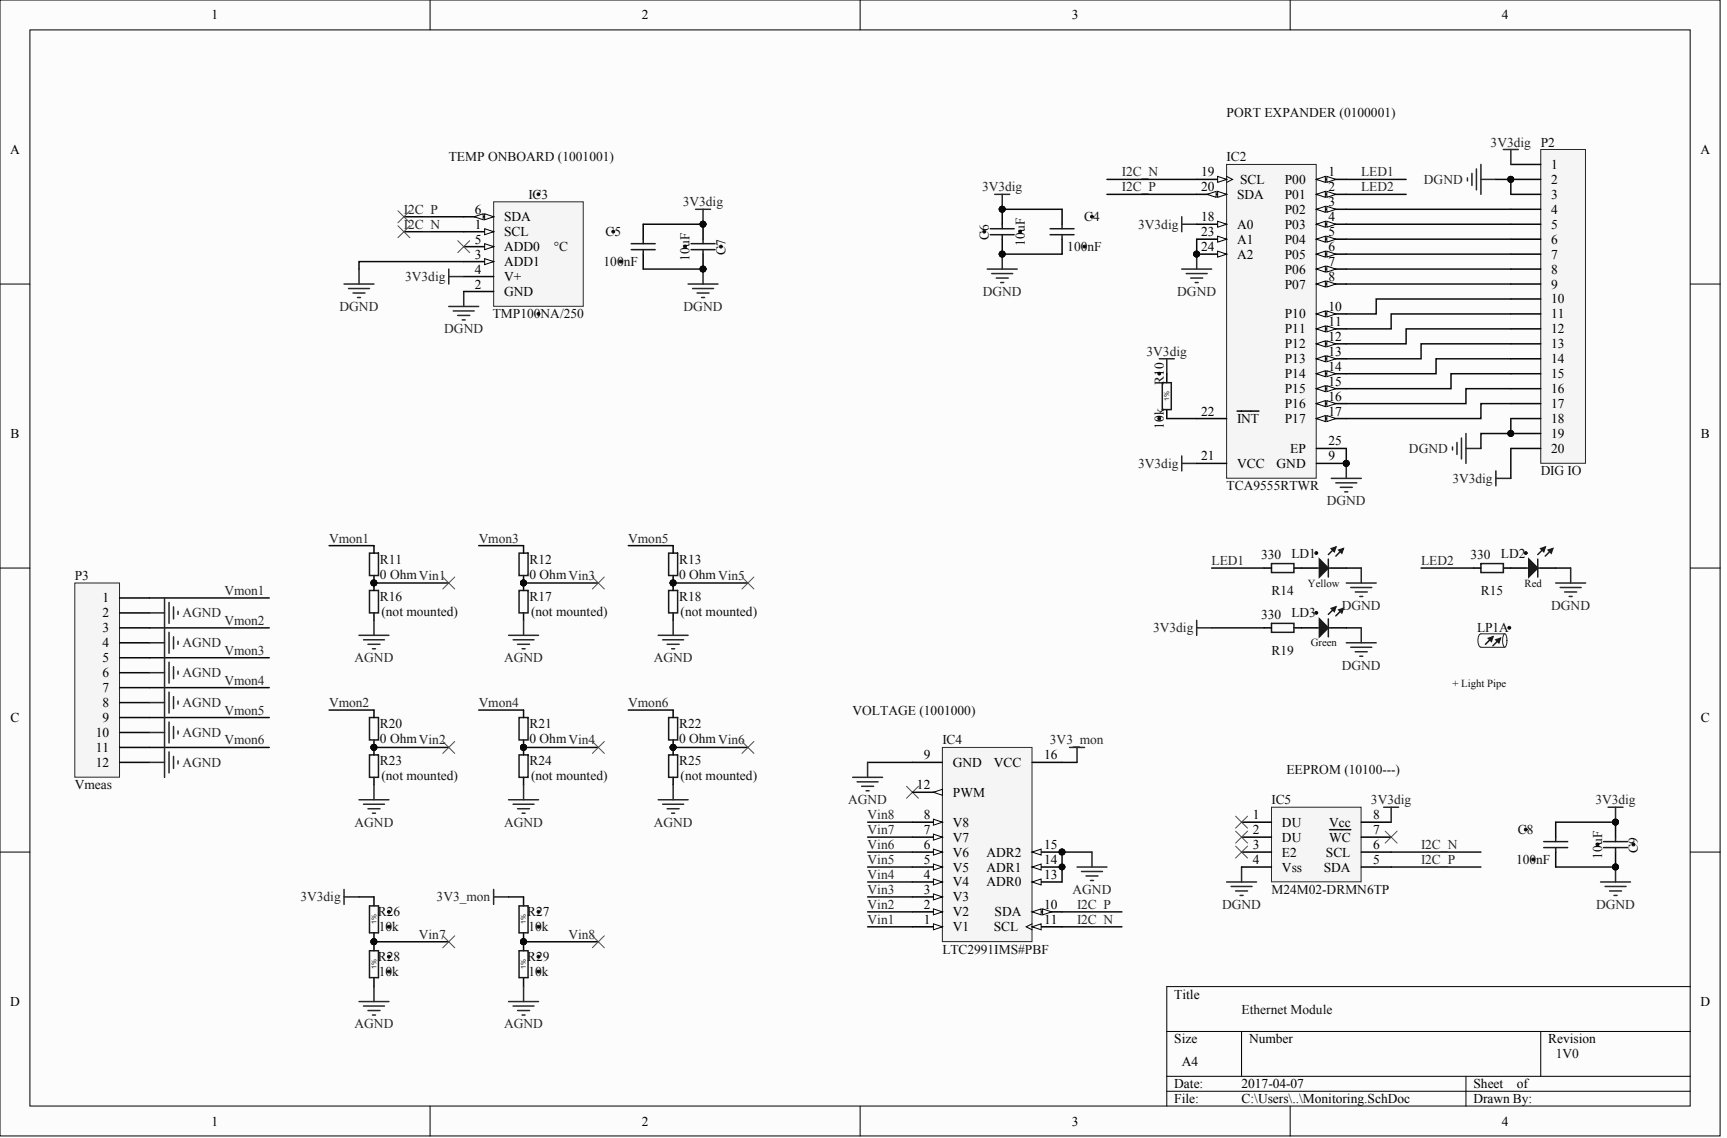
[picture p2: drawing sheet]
<svg xmlns="http://www.w3.org/2000/svg" width="487mm" height="321mm" viewBox="0 0 487 321" stroke-linecap="round" stroke-linejoin="round" font-family="sans-serif">
<defs><g id="words">
<g font-size="3.8">
<text x="59.7" y="5.5">1</text>
<text x="181" y="5.5">2</text>
<text x="302.4" y="5.5">3</text>
<text x="423.7" y="5.5">4</text>
<text x="2.8" y="43.4">A</text>
<text x="437.6" y="47.7">1</text>
<text x="479.7" y="43.4">A</text>
<text x="338.9" y="49.8">19</text>
<text x="338.9" y="54">20</text>
<text x="349.8" y="51.9">SCL</text>
<text x="362.4" y="51.9">P00</text>
<text x="374.7" y="49.8">1</text>
<text x="374.7" y="54">2</text>
<text x="437.6" y="51.9">2</text>
<text x="349" y="56.1">SDA</text>
<text x="362.4" y="56.1">P01</text>
<text x="374.7" y="58.2">3</text>
<text x="437.6" y="56.1">3</text>
<text x="134" y="60.3">6</text>
<text x="134" y="64.5">1</text>
<text x="142.2" y="62.4">SDA</text>
<text x="338.9" y="62.4">18</text>
<text x="349" y="64.5">A0</text>
<text x="362.4" y="60.3">P02</text>
<text x="362.4" y="64.5">P03</text>
<text x="374.7" y="62.4">4</text>
<text x="437.6" y="60.3">4</text>
<text x="437.6" y="64.5">5</text>
<text x="134" y="68.7">5</text>
<text x="142.2" y="70.8">ADD0</text>
<text x="142.2" y="66.6">SCL</text>
<text x="338.9" y="66.6">23</text>
<text x="338.9" y="70.8">24</text>
<text x="349" y="68.7">A1</text>
<text x="362.4" y="68.7">P04</text>
<text x="374.7" y="66.6">5</text>
<text x="374.7" y="70.8">6</text>
<text x="437.6" y="68.7">6</text>
<text x="134" y="73">3</text>
<text x="134" y="77.2">4</text>
<text x="142.2" y="75.1">ADD1</text>
<text x="349" y="73">A2</text>
<text x="362.4" y="73">P05</text>
<text x="362.4" y="77.2">P06</text>
<text x="374.7" y="75.1">7</text>
<text x="437.6" y="73">7</text>
<text x="437.6" y="77.2">8</text>
<text x="134" y="81.4">2</text>
<text x="142.2" y="83.5">GND</text>
<text x="142.2" y="79.3">V+</text>
<text x="362.4" y="81.4">P07</text>
<text x="374.7" y="79.3">8</text>
<text x="437.6" y="81.4">9</text>
<text x="362.4" y="89.8">P10</text>
<text x="374.7" y="87.7">10</text>
<text x="437.6" y="85.6">10</text>
<text x="437.6" y="89.8">11</text>
<text x="362.4" y="94">P11</text>
<text x="374.7" y="91.9">11</text>
<text x="437.6" y="94">12</text>
<text x="362.4" y="98.3">P12</text>
<text x="374.7" y="96.2">12</text>
<text x="374.7" y="100.4">13</text>
<text x="437.6" y="98.3">13</text>
<text x="362.4" y="102.5">P13</text>
<text x="362.4" y="106.7">P14</text>
<text x="374.7" y="104.6">14</text>
<text x="437.6" y="102.5">14</text>
<text x="437.6" y="106.7">15</text>
<text x="362.4" y="110.9">P15</text>
<text x="374.7" y="108.8">15</text>
<text x="374.7" y="113">16</text>
<text x="437.6" y="110.9">16</text>
<text x="338.9" y="117.2">22</text>
<text x="349" y="119.3">INT</text>
<text x="362.4" y="115.1">P16</text>
<text x="362.4" y="119.3">P17</text>
<text x="374.7" y="117.2">17</text>
<text x="437.6" y="115.1">17</text>
<text x="437.6" y="119.3">18</text>
<text x="3" y="123.6">B</text>
<text x="374.7" y="125.7">25</text>
<text x="437.6" y="123.6">19</text>
<text x="479.8" y="123.6">B</text>
<text x="338.9" y="129.9">21</text>
<text x="349" y="132">VCC</text>
<text x="360.1" y="132">GND</text>
<text x="364" y="127.8">EP</text>
<text x="374.7" y="129.9">9</text>
<text x="437.6" y="127.8">20</text>
<text x="28.9" y="169.9">1</text>
<text x="28.9" y="174.2">2</text>
<text x="28.9" y="178.4">3</text>
<text x="28.9" y="182.6">4</text>
<text x="28.9" y="186.8">5</text>
<text x="28.9" y="191">6</text>
<text x="28.9" y="195.2">7</text>
<text x="3" y="203.7">C</text>
<text x="28.9" y="199.5">8</text>
<text x="28.9" y="203.7">9</text>
<text x="479.8" y="203.7">C</text>
<text x="27" y="207.9">10</text>
<text x="27" y="212.1">11</text>
<text x="260.6" y="214.2">9</text>
<text x="294.5" y="214.2">16</text>
<text x="27" y="216.3">12</text>
<text x="268.8" y="216.3">GND</text>
<text x="280.4" y="216.3">VCC</text>
<text x="258.7" y="222.7">12</text>
<text x="268.8" y="224.8">PWM</text>
<text x="260.6" y="231.1">8</text>
<text x="268.8" y="233.2">V8</text>
<text x="353.4" y="231.1">1</text>
<text x="361.6" y="233.2">DU</text>
<text x="374.9" y="233.2">Vcc</text>
<text x="387.4" y="231.1">8</text>
<text x="260.6" y="239.5">6</text>
<text x="260.6" y="235.3">7</text>
<text x="268.8" y="237.4">V7</text>
<text x="294.5" y="239.5">15</text>
<text x="353.4" y="235.3">2</text>
<text x="353.4" y="239.5">3</text>
<text x="361.6" y="237.4">DU</text>
<text x="374.9" y="237.4">WC</text>
<text x="387.4" y="239.5">6</text>
<text x="387.4" y="235.3">7</text>
<text x="260.6" y="243.7">5</text>
<text x="268.8" y="245.9">V5</text>
<text x="268.8" y="241.6">V6</text>
<text x="278.3" y="245.9">ADR1</text>
<text x="278.3" y="241.6">ADR2</text>
<text x="294.5" y="243.7">14</text>
<text x="353.4" y="243.7">4</text>
<text x="361.6" y="241.6">E2</text>
<text x="361.6" y="245.9">Vss</text>
<text x="373.4" y="245.9">SDA</text>
<text x="374" y="241.6">SCL</text>
<text x="387.4" y="243.7">5</text>
<text x="260.6" y="248">4</text>
<text x="268.8" y="250.1">V4</text>
<text x="278.3" y="250.1">ADR0</text>
<text x="294.5" y="248">13</text>
<text x="260.6" y="256.4">2</text>
<text x="260.6" y="252.2">3</text>
<text x="268.8" y="254.3">V3</text>
<text x="294.5" y="256.4">10</text>
<text x="260.6" y="260.6">1</text>
<text x="268.8" y="262.7">V1</text>
<text x="268.8" y="258.5">V2</text>
<text x="280.4" y="262.7">SCL</text>
<text x="280.6" y="258.5">SDA</text>
<text x="294.5" y="260.6">11</text>
<text x="331.3" y="281.7">Title</text>
<text x="2.8" y="283.8">D</text>
<text x="479.7" y="283.8">D</text>
<text x="331.3" y="294.3">Size</text>
<text x="352.4" y="294.3">Number</text>
<text x="436.8" y="294.3">Revision</text>
<text x="333.4" y="300.7">A4</text>
<text x="331.3" y="307">Date:</text>
<text x="331.3" y="311.2">File:</text>
<text x="350.2" y="307">2017-04-07</text>
<text x="350.2" y="311.2">C:\Users\..\Monitoring.SchDoc</text>
<text x="415.7" y="307">Sheet</text>
<text x="415.7" y="311.2">Drawn By:</text>
<text x="427.9" y="307">of</text>
<text x="59.7" y="317.5">1</text>
<text x="181" y="317.5">2</text>
<text x="302.4" y="317.5">3</text>
<text x="423.7" y="317.5">4</text>
</g>
<g font-size="3.8" fill="#0e0e0e">
<text x="346" y="32.9">PORT EXPANDER (0100001)</text>
<text x="434.6" y="41.3">P2</text>
<text x="126.6" y="45.5">TEMP ONBOARD (1001001)</text>
<text x="346" y="45.5">IC2</text>
<text x="149" y="56.1">IC3</text>
<text x="305.8" y="62.4">C4</text>
<text x="156.2" y="70.8">°C</text>
<text x="170.8" y="66.6">C5</text>
<text x="204.7" y="71.8" transform="rotate(-90 204.7 71.8)">C7</text>
<text x="278.9" y="67.6" transform="rotate(-90 278.9 67.6)">C6</text>
<text x="289.1" y="69.3" transform="rotate(-90 289.1 69.3)">10uF</text>
<text x="301.1" y="70.8">100nF</text>
<text x="170.3" y="75.1">100nF</text>
<text x="194.5" y="73.5" transform="rotate(-90 194.5 73.5)">10uF</text>
<text x="139" y="89.8">TMP100NA/250</text>
<text x="328.3" y="108.6" transform="rotate(-90 328.3 108.6)">R10</text>
<text x="328.3" y="120.9" transform="rotate(-90 328.3 120.9)">10k</text>
<text x="434.6" y="134.1">DIG IO</text>
<text x="346" y="138.3">TCA9555RTWR</text>
<text x="107.2" y="159">R11</text>
<text x="149.4" y="159">R12</text>
<text x="191.6" y="159">R13</text>
<text x="355.7" y="157.7">330</text>
<text x="364.3" y="157.3">LD1</text>
<text x="414.8" y="157.7">330</text>
<text x="423.4" y="157.3">LD2</text>
<text x="21.1" y="163.6">P3</text>
<text x="107.2" y="163.2">0 OhmVin1</text>
<text x="149.4" y="163.2">0 OhmVin3</text>
<text x="191.6" y="163.2">0 OhmVin5</text>
<text x="358.7" y="167.8">R14</text>
<text x="417.8" y="167.8">R15</text>
<text x="107.2" y="169.5">R16</text>
<text x="107.6" y="173.7">(not mounted)</text>
<text x="149.4" y="169.5">R17</text>
<text x="149.8" y="173.7">(not mounted)</text>
<text x="191.6" y="169.5">R18</text>
<text x="192" y="173.7">(not mounted)</text>
<text x="355.7" y="174.6">330</text>
<text x="364.3" y="174.2">LD3</text>
<text x="416.7" y="178.4">LP1A</text>
<text x="358.7" y="184.7">R19</text>
<text x="240.5" y="201.6">VOLTAGE (1001000)</text>
<text x="107.2" y="209.6">0 OhmVin2</text>
<text x="107.2" y="205.4">R20</text>
<text x="149.4" y="209.6">0 OhmVin4</text>
<text x="149.4" y="205.4">R21</text>
<text x="191.6" y="209.6">0 OhmVin6</text>
<text x="191.6" y="205.4">R22</text>
<text x="107.2" y="215.9">R23</text>
<text x="149.4" y="215.9">R24</text>
<text x="191.6" y="215.9">R25</text>
<text x="265.9" y="210">IC4</text>
<text x="107.6" y="220.1">(not mounted)</text>
<text x="149.8" y="220.1">(not mounted)</text>
<text x="192" y="220.1">(not mounted)</text>
<text x="362.9" y="218.4">EEPROM (10100---)</text>
<text x="21.1" y="222.7">Vmeas</text>
<text x="358.7" y="226.9">IC5</text>
<text x="428.2" y="235.3">C8</text>
<text x="427.7" y="243.7">100nF</text>
<text x="451.9" y="242.2" transform="rotate(-90 451.9 242.2)">10uF</text>
<text x="462.1" y="240.5" transform="rotate(-90 462.1 240.5)">C9</text>
<text x="358.7" y="252.2">M24M02-DRMN6TP</text>
<text x="106.6" y="258.5">R26</text>
<text x="106.8" y="262.7">10k</text>
<text x="148.7" y="258.5">R27</text>
<text x="149" y="262.7">10k</text>
<text x="265.9" y="269">LTC2991IMS#PBF</text>
<text x="106.6" y="271.2">R28</text>
<text x="106.8" y="275.4">10k</text>
<text x="148.7" y="271.2">R29</text>
<text x="149" y="275.4">10k</text>
<text x="350.2" y="285.9">Ethernet Module</text>
<text x="438.9" y="298.6">1V0</text>
</g>
<g font-size="3.8" fill="#262626">
<text x="420.5" y="41.3">3V3dig</text>
<text x="277" y="54">3V3dig</text>
<text x="316.5" y="54">I2C_P</text>
<text x="316.5" y="49.8">I2C_N</text>
<text x="384" y="49.8">LED1</text>
<text x="384" y="54">LED2</text>
<text x="401.7" y="51.9">DGND</text>
<text x="192.6" y="58.2">3V3dig</text>
<text x="113.9" y="60.3">I2C_P</text>
<text x="113.9" y="64.5">I2C_N</text>
<text x="321.1" y="64.5">3V3dig</text>
<text x="114.3" y="79.3">3V3dig</text>
<text x="277.2" y="83.5">DGND</text>
<text x="332.1" y="83.5">DGND</text>
<text x="95.8" y="87.7">DGND</text>
<text x="192.8" y="87.7">DGND</text>
<text x="125.3" y="94">DGND</text>
<text x="323.5" y="100.4">3V3dig</text>
<text x="321.1" y="132">3V3dig</text>
<text x="397.5" y="127.8">DGND</text>
<text x="409.7" y="136.2">3V3dig</text>
<text x="374.3" y="142.5">DGND</text>
<text x="92.8" y="153.1">Vmon1</text>
<text x="135" y="153.1">Vmon3</text>
<text x="177.2" y="153.1">Vmon5</text>
<text x="341.8" y="159.4">LED1</text>
<text x="400.9" y="159.4">LED2</text>
<text x="63.3" y="167.8">Vmon1</text>
<text x="378.5" y="172.1">DGND</text>
<text x="437.6" y="172.1">DGND</text>
<text x="51.5" y="174.2">AGND</text>
<text x="63.3" y="176.3">Vmon2</text>
<text x="325.3" y="178.4">3V3dig</text>
<text x="51.5" y="182.6">AGND</text>
<text x="63.3" y="184.7">Vmon3</text>
<text x="51.5" y="191">AGND</text>
<text x="100" y="186.8">AGND</text>
<text x="142.2" y="186.8">AGND</text>
<text x="184.4" y="186.8">AGND</text>
<text x="378.5" y="188.9">DGND</text>
<text x="63.3" y="193.1">Vmon4</text>
<text x="51.5" y="199.5">AGND</text>
<text x="63.3" y="201.6">Vmon5</text>
<text x="92.8" y="199.5">Vmon2</text>
<text x="135" y="199.5">Vmon4</text>
<text x="177.2" y="199.5">Vmon6</text>
<text x="51.5" y="207.9">AGND</text>
<text x="63.3" y="210">Vmon6</text>
<text x="296.2" y="210">3V3_mon</text>
<text x="51.5" y="216.3">AGND</text>
<text x="239.3" y="226.9">AGND</text>
<text x="386.7" y="226.9">3V3dig</text>
<text x="450" y="226.9">3V3dig</text>
<text x="100" y="233.2">AGND</text>
<text x="142.2" y="233.2">AGND</text>
<text x="184.4" y="233.2">AGND</text>
<text x="244.8" y="231.1">Vin8</text>
<text x="244.8" y="239.5">Vin6</text>
<text x="244.8" y="235.3">Vin7</text>
<text x="400.9" y="239.5">I2C_N</text>
<text x="244.8" y="243.7">Vin5</text>
<text x="400.9" y="243.7">I2C_P</text>
<text x="244.8" y="248">Vin4</text>
<text x="84.8" y="254.3">3V3dig</text>
<text x="123.2" y="254.3">3V3_mon</text>
<text x="244.8" y="256.4">Vin2</text>
<text x="244.8" y="252.2">Vin3</text>
<text x="302.6" y="252.2">AGND</text>
<text x="303.8" y="256.4">I2C_P</text>
<text x="344.8" y="256.4">DGND</text>
<text x="450.3" y="256.4">DGND</text>
<text x="244.8" y="260.6">Vin1</text>
<text x="303.8" y="260.6">I2C_N</text>
<text x="118.2" y="264.8">Vin7</text>
<text x="160.4" y="264.8">Vin8</text>
<text x="100" y="290.1">AGND</text>
<text x="142.2" y="290.1">AGND</text>
</g>
<g font-size="3" fill="#0e0e0e">
<text x="369" y="165.5">Yellow</text>
<text x="430.1" y="165.5">Red</text>
<text x="369.7" y="182.3">Green</text>
<text x="409.7" y="193.7">+ Light Pipe</text>
</g>
<g font-size="1.9" fill="#0e0e0e">
<text x="329.8" y="113.1" transform="rotate(-90 329.8 113.1)">1%</text>
<text x="106.2" y="260.7" transform="rotate(-90 106.2 260.7)">1%</text>
<text x="148.4" y="260.7" transform="rotate(-90 148.4 260.7)">1%</text>
<text x="106.2" y="273.3" transform="rotate(-90 106.2 273.3)">1%</text>
<text x="148.4" y="273.3" transform="rotate(-90 148.4 273.3)">1%</text>
</g>
</g></defs>
<g fill="#fcfcfc" stroke="#000" stroke-width=".28">
<path d="M0 0h485.2v320.4h-485.2z"/>
<path d="M8.4 8.4h468.4v303.6h-468.4z"/>
</g>
<g fill="none" stroke="#000" stroke-width=".28">
<path d="M121.3 0v8.4M242.6 0v8.4M364 0v8.4M0 80.1h8.4M476.8 80.1h8.5M0 160.2h8.4M476.8 160.2h8.5M0 240.4h8.4M476.8 240.4h8.5M476.8 278.3h-147.7v33.8M329.1 291h147.7M350.2 291v12.6"/>
<path d="M434.6 291v12.6M121.3 312.1v8.4M242.6 312.1v8.4M329.1 303.6h147.7M329.1 307.8h147.7M364 312.1v8.4M413.5 303.6v8.5"/>
</g>
<path d="M392.4 244.6h25.4M392.4 240.4h25.4" fill="none" stroke="#0e0e0e" stroke-width=".42"/>
<path d="M346 248.8h8.5M347.3 250.1h5.9M348.6 251.3h3.3M349.8 252.6h.9M350.2 244.6v4.2" fill="none" stroke="#262626" stroke-width=".42"/>
<path d="M358.7 227.7h25.3v21.1h-25.3z" fill="#f5f5f5" stroke="#262626" stroke-width=".28"/>
<path d="M350.2 231.9h8.5M350.2 236.2h8.5M375.1 234h6M384 231.9h8.4M384 236.2h8.4M350.2 240.4h8.5M350.2 244.6h8.5M384 240.4h8.4M384 244.6h8.4" fill="none" stroke="#000" stroke-width=".42"/>
<path d="M390.3 227.7h4.3M392.4 227.7v4.2" fill="none" stroke="#262626" stroke-width=".42"/>
<path d="M255.7 221.8l3.4 3.4M259.1 221.8l-3.4 3.4M348.6 230.2l3.3 3.4M348.6 234.5l3.3 3.3M348.6 238.7l3.3 3.4M351.9 230.2l-3.3 3.4M351.9 234.5l-3.3 3.3M351.9 238.7l-3.3 3.4M390.8 234.5l3.3 3.3M394.1 234.5l-3.3 3.3" fill="none" stroke="#4c4c4c" stroke-width=".28"/>
<path d="M244.8 215.1h12.6M299.6 257.2h16.9M299.6 261.5h16.9" fill="none" stroke="#0e0e0e" stroke-width=".42"/>
<path d="M265.9 210.9h25.2v54.7h-25.2z" fill="#f5f5f5" stroke="#262626" stroke-width=".28"/>
<path d="M257.4 261.5h8.5" fill="none" stroke="#000" stroke-width=".42"/>
<path d="M263.3 260.6l2.6 .9-2.6 .8z" fill="#fcfcfc" stroke="#000" stroke-width=".28"/>
<path d="M257.4 257.2h8.5" fill="none" stroke="#000" stroke-width=".42"/>
<path d="M263.3 256.4l2.6 .8-2.6 .9z" fill="#fcfcfc" stroke="#000" stroke-width=".28"/>
<path d="M257.4 253h8.5" fill="none" stroke="#000" stroke-width=".42"/>
<path d="M263.3 252.2l2.6 .8-2.6 .9z" fill="#fcfcfc" stroke="#000" stroke-width=".28"/>
<path d="M257.4 248.8h8.5" fill="none" stroke="#000" stroke-width=".42"/>
<path d="M263.3 248l2.6 .8-2.6 .8z" fill="#fcfcfc" stroke="#000" stroke-width=".28"/>
<path d="M257.4 244.6h8.5" fill="none" stroke="#000" stroke-width=".42"/>
<path d="M263.3 243.7l2.6 .9-2.6 .8z" fill="#fcfcfc" stroke="#000" stroke-width=".28"/>
<path d="M257.4 240.4h8.5" fill="none" stroke="#000" stroke-width=".42"/>
<path d="M263.3 239.5l2.6 .9-2.6 .8z" fill="#fcfcfc" stroke="#000" stroke-width=".28"/>
<path d="M257.4 236.2h8.5" fill="none" stroke="#000" stroke-width=".42"/>
<path d="M263.3 235.3l2.6 .9-2.6 .8z" fill="#fcfcfc" stroke="#000" stroke-width=".28"/>
<path d="M257.4 231.9h8.5" fill="none" stroke="#000" stroke-width=".42"/>
<path d="M263.3 231.1l2.6 .8-2.6 .9z" fill="#fcfcfc" stroke="#000" stroke-width=".28"/>
<path d="M257.4 215.1h8.5M291.2 257.2h8.4" fill="none" stroke="#000" stroke-width=".42"/>
<g fill="#fcfcfc" stroke="#000" stroke-width=".28">
<path d="M291.2 257.2l2.5-.8v1.7z"/>
<path d="M294.1 256.4l2.6 .8-2.6 .9z"/>
</g>
<path d="M291.2 261.5h8.4" fill="none" stroke="#000" stroke-width=".42"/>
<path d="M291.2 260.6l-1.7 .9 1.7 .8" fill="none" stroke="#000" stroke-width=".28"/>
<path d="M291.2 261.5l2.5-.9v1.7z" fill="#fcfcfc" stroke="#000" stroke-width=".28"/>
<path d="M257.4 223.5h8.5" fill="none" stroke="#000" stroke-width=".42"/>
<path d="M263.3 223.5l2.6-.8v1.6z" fill="#fcfcfc" stroke="#000" stroke-width=".28"/>
<path d="M291.2 248.8h8.4" fill="none" stroke="#000" stroke-width=".42"/>
<path d="M291.2 248.8l2.5-.8v1.6z" fill="#fcfcfc" stroke="#000" stroke-width=".28"/>
<path d="M291.2 244.6h8.4" fill="none" stroke="#000" stroke-width=".42"/>
<path d="M291.2 244.6l2.5-.9v1.7z" fill="#fcfcfc" stroke="#000" stroke-width=".28"/>
<circle cx="299.6" cy="244.6" r=".82" fill="#0e0e0e" stroke="#0e0e0e" stroke-width=".28"/>
<path d="M291.2 240.4h8.4" fill="none" stroke="#000" stroke-width=".42"/>
<path d="M291.2 240.4l2.5-.9v1.7z" fill="#fcfcfc" stroke="#000" stroke-width=".28"/>
<g fill="#0e0e0e" stroke="#0e0e0e" stroke-width=".28">
<circle cx="299.6" cy="240.3" r=".82"/>
<circle cx="299.6" cy="244.6" r=".82"/>
<circle cx="105.5" cy="164.4" r=".82"/>
<circle cx="337.6" cy="71.7" r=".82"/>
</g>
<path d="M291.2 215.1h8.4" fill="none" stroke="#000" stroke-width=".42"/>
<path d="M333.4 75.9h8.4M333.4 61.1v4.3M333.4 63.3h4.2M334.6 77.2h5.9M335.9 78.4h3.4M337.2 79.7h.8M337.6 71.7v4.2M333.4 128.6v4.2M333.4 130.7h4.2M301.7 210.9h4.2M303.8 210.9v4.2" fill="none" stroke="#262626" stroke-width=".42"/>
<path d="M312.3 50.6h25.3M312.3 54.8h25.3M105.5 164.5h21.1M244.8 261.5h12.6" fill="none" stroke="#0e0e0e" stroke-width=".42"/>
<path d="M346 46.4h25.3v88.5h-25.3z" fill="#f5f5f5" stroke="#262626" stroke-width=".28"/>
<path d="M371.3 50.6h8.5" fill="none" stroke="#000" stroke-width=".42"/>
<g fill="#fcfcfc" stroke="#000" stroke-width=".28">
<path d="M371.3 50.6l2.6-.8v1.7z"/>
<path d="M374.3 49.8l2.5 .8-2.5 .9z"/>
</g>
<path d="M371.3 54.8h8.5" fill="none" stroke="#000" stroke-width=".42"/>
<g fill="#fcfcfc" stroke="#000" stroke-width=".28">
<path d="M371.3 54.8l2.6-.8v1.7z"/>
<path d="M374.3 54l2.5 .8-2.5 .9z"/>
</g>
<path d="M371.3 59h8.5" fill="none" stroke="#000" stroke-width=".42"/>
<g fill="#fcfcfc" stroke="#000" stroke-width=".28">
<path d="M371.3 59l2.6-.8v1.7z"/>
<path d="M374.3 58.2l2.5 .8-2.5 .9z"/>
</g>
<path d="M371.3 63.3h8.5" fill="none" stroke="#000" stroke-width=".42"/>
<g fill="#fcfcfc" stroke="#000" stroke-width=".28">
<path d="M371.3 63.3l2.6-.9v1.7z"/>
<path d="M374.3 62.4l2.5 .9-2.5 .8z"/>
</g>
<path d="M371.3 67.5h8.5" fill="none" stroke="#000" stroke-width=".42"/>
<g fill="#fcfcfc" stroke="#000" stroke-width=".28">
<path d="M371.3 67.5l2.6-.9v1.7z"/>
<path d="M374.3 66.6l2.5 .9-2.5 .8z"/>
</g>
<path d="M371.3 71.7h8.5" fill="none" stroke="#000" stroke-width=".42"/>
<g fill="#fcfcfc" stroke="#000" stroke-width=".28">
<path d="M371.3 71.7l2.6-.9v1.7z"/>
<path d="M374.3 70.8l2.5 .9-2.5 .8z"/>
</g>
<path d="M371.3 75.9h8.5" fill="none" stroke="#000" stroke-width=".42"/>
<g fill="#fcfcfc" stroke="#000" stroke-width=".28">
<path d="M371.3 75.9l2.6-.8v1.7z"/>
<path d="M374.3 75.1l2.5 .8-2.5 .9z"/>
</g>
<path d="M371.3 80.1h8.5" fill="none" stroke="#000" stroke-width=".42"/>
<g fill="#fcfcfc" stroke="#000" stroke-width=".28">
<path d="M371.3 80.1l2.6-.8v1.7z"/>
<path d="M374.3 79.3l2.5 .8-2.5 .9z"/>
</g>
<path d="M371.3 88.6h8.5M371.3 130.7h8.5" fill="none" stroke="#000" stroke-width=".42"/>
<circle cx="379.8" cy="130.7" r=".82" fill="#0e0e0e" stroke="#0e0e0e" stroke-width=".28"/>
<g fill="#fcfcfc" stroke="#000" stroke-width=".28">
<path d="M371.3 88.6l2.6-.9v1.7z"/>
<path d="M374.3 87.7l2.5 .9-2.5 .8z"/>
</g>
<path d="M371.3 92.8h8.5" fill="none" stroke="#000" stroke-width=".42"/>
<g fill="#fcfcfc" stroke="#000" stroke-width=".28">
<path d="M371.3 92.8l2.6-.9v1.7z"/>
<path d="M374.3 91.9l2.5 .9-2.5 .8z"/>
</g>
<path d="M371.3 97h8.5" fill="none" stroke="#000" stroke-width=".42"/>
<g fill="#fcfcfc" stroke="#000" stroke-width=".28">
<path d="M371.3 97l2.6-.8v1.6z"/>
<path d="M374.3 96.2l2.5 .8-2.5 .8z"/>
</g>
<path d="M371.3 101.2h8.5" fill="none" stroke="#000" stroke-width=".42"/>
<g fill="#fcfcfc" stroke="#000" stroke-width=".28">
<path d="M371.3 101.2l2.6-.8v1.7z"/>
<path d="M374.3 100.4l2.5 .8-2.5 .9z"/>
</g>
<path d="M371.3 105.4h8.5" fill="none" stroke="#000" stroke-width=".42"/>
<g fill="#fcfcfc" stroke="#000" stroke-width=".28">
<path d="M371.3 105.4l2.6-.8v1.7z"/>
<path d="M374.3 104.6l2.5 .8-2.5 .9z"/>
</g>
<path d="M371.3 109.6h8.5" fill="none" stroke="#000" stroke-width=".42"/>
<g fill="#fcfcfc" stroke="#000" stroke-width=".28">
<path d="M371.3 109.6l2.6-.8v1.7z"/>
<path d="M374.3 108.8l2.5 .8-2.5 .9z"/>
</g>
<path d="M371.3 113.9h8.5" fill="none" stroke="#000" stroke-width=".42"/>
<g fill="#fcfcfc" stroke="#000" stroke-width=".28">
<path d="M371.3 113.9l2.6-.9v1.7z"/>
<path d="M374.3 113l2.5 .9-2.5 .8z"/>
</g>
<path d="M371.3 118.1h8.5" fill="none" stroke="#000" stroke-width=".42"/>
<g fill="#fcfcfc" stroke="#000" stroke-width=".28">
<path d="M371.3 118.1l2.6-.9v1.7z"/>
<path d="M374.3 117.2l2.5 .9-2.5 .8z"/>
</g>
<path d="M337.6 63.3h8.4" fill="none" stroke="#000" stroke-width=".42"/>
<path d="M343.5 62.4l2.5 .9-2.5 .8z" fill="#fcfcfc" stroke="#000" stroke-width=".28"/>
<path d="M337.6 50.6h8.4" fill="none" stroke="#000" stroke-width=".42"/>
<path d="M346 49.8l1.7 .8-1.7 .9" fill="none" stroke="#000" stroke-width=".28"/>
<path d="M343.5 49.8l2.5 .8-2.5 .9z" fill="#fcfcfc" stroke="#000" stroke-width=".28"/>
<path d="M337.6 54.8h8.4" fill="none" stroke="#000" stroke-width=".42"/>
<g fill="#fcfcfc" stroke="#000" stroke-width=".28">
<path d="M343.5 54l2.5 .8-2.5 .9z"/>
<path d="M340.5 54.8l2.6-.8v1.7z"/>
</g>
<path d="M337.6 67.5h8.4M337.6 118.1h8.4M349 116h6.1M337.6 130.7h8.4" fill="none" stroke="#000" stroke-width=".42"/>
<path d="M343.5 66.6l2.5 .9-2.5 .8z" fill="#fcfcfc" stroke="#000" stroke-width=".28"/>
<path d="M337.6 71.7h8.4" fill="none" stroke="#000" stroke-width=".42"/>
<path d="M343.5 70.8l2.5 .9-2.5 .8z" fill="#fcfcfc" stroke="#000" stroke-width=".28"/>
<g fill="#0e0e0e" stroke="#0e0e0e" stroke-width=".28">
<circle cx="337.6" cy="71.7" r=".82"/>
<circle cx="379.8" cy="130.7" r=".82"/>
</g>
<path d="M371.3 126.5h8.5" fill="none" stroke="#000" stroke-width=".42"/>
<path d="M126.6 86.5h8.4M127.9 87.7h5.9M129.1 89h3.4M130.4 90.2h.8M130.8 82.2v4.3M327 101.2h4.3M329.1 101.2v4.2M375.6 134.9h8.4M376.8 136.2h5.9M378.1 137.5h3.4M379.4 138.7h.8M379.8 130.7v4.2" fill="none" stroke="#262626" stroke-width=".42"/>
<path d="M113.9 61.1h16.9M113.9 65.4h16.9M337.6 67.5v4.2M329.1 118.1h8.5M379.8 126.5v4.2" fill="none" stroke="#0e0e0e" stroke-width=".42"/>
<path d="M139.3 56.9h25.2v29.5h-25.2z" fill="#f5f5f5" stroke="#262626" stroke-width=".28"/>
<path d="M130.8 73.8h8.5" fill="none" stroke="#000" stroke-width=".42"/>
<path d="M136.7 73l2.6 .8-2.6 .8z" fill="#fcfcfc" stroke="#000" stroke-width=".28"/>
<path d="M130.8 69.6h8.5M130.8 82.2h8.5" fill="none" stroke="#000" stroke-width=".42"/>
<path d="M136.7 68.7l2.6 .9-2.6 .8z" fill="#fcfcfc" stroke="#000" stroke-width=".28"/>
<path d="M130.8 61.1h8.5" fill="none" stroke="#000" stroke-width=".42"/>
<g fill="#fcfcfc" stroke="#000" stroke-width=".28">
<path d="M136.7 60.3l2.6 .8-2.6 .9z"/>
<path d="M133.8 61.1l2.5-.8v1.7z"/>
</g>
<path d="M130.8 65.4h8.5" fill="none" stroke="#000" stroke-width=".42"/>
<path d="M136.7 64.5l2.6 .9-2.6 .8z" fill="#fcfcfc" stroke="#000" stroke-width=".28"/>
<path d="M130.8 78h8.5M181.5 63.3v4.2M181.5 71.7v4.2M198.3 63.3v4.2M198.3 71.7v4.2M329.1 105.4v2.6M329.1 115.5v2.6M105.5 153.9v2.1M105.5 162.4v4.2M105.5 172.9v2.1" fill="none" stroke="#000" stroke-width=".42"/>
<g fill="#0e0e0e" stroke="#0e0e0e" stroke-width=".28">
<circle cx="151.9" cy="54.8" r=".4"/>
<circle cx="151.9" cy="88.5" r=".4"/>
<circle cx="327" cy="105.4" r=".4"/>
<circle cx="327" cy="118.1" r=".4"/>
<circle cx="198.3" cy="63.2" r=".82"/>
<circle cx="198.3" cy="75.9" r=".82"/>
<circle cx="173" cy="65.3" r=".4"/>
<circle cx="175.1" cy="73.8" r=".4"/>
<circle cx="203.4" cy="69.6" r=".4"/>
<circle cx="193.2" cy="69.6" r=".4"/>
<circle cx="105.5" cy="164.4" r=".82"/>
<circle cx="105.5" cy="210.8" r=".82"/>
<circle cx="147.7" cy="164.4" r=".82"/>
<circle cx="147.7" cy="210.8" r=".82"/>
<circle cx="189.9" cy="164.4" r=".82"/>
<circle cx="189.9" cy="210.8" r=".82"/>
</g>
<g fill="none" stroke="#262626" stroke-width=".42">
<path d="M196.2 59h4.2M198.3 59v4.3M101.3 75.9v4.2M126.6 75.9v4.2M126.6 78h4.2M198.3 75.9v4.2M97.1 80.1h8.4M98.3 81.4h5.9M99.6 82.7h3.4M100.9 83.9h.8M194.1 80.1h8.5M195.4 81.4h5.9"/>
<path d="M196.6 82.7h3.4M197.9 83.9h.9M97.1 250.9v4.2M97.1 253h4.2M139.3 253h4.2M139.3 250.9v4.2"/>
</g>
<g fill="none" stroke="#0e0e0e" stroke-width=".42">
<path d="M181.5 75.9h16.8M181.5 63.3h16.8M92.8 153.9h12.7M135 153.9h12.7M177.2 153.9h12.7M147.7 164.5h21.1M189.9 164.5h21.1M92.8 200.3h12.7M105.5 210.9h21.1M135 200.3h12.7M147.7 210.9h21.1M177.2 200.3h12.7"/>
<path d="M189.9 210.9h21.1M244.8 236.2h12.6M244.8 231.9h12.6M244.8 257.2h12.6M244.8 253h12.6M244.8 248.8h12.6M244.8 244.6h12.6M244.8 240.4h12.6"/>
</g>
<path d="M178.1 68.7h6.7M178.1 70.4h6.7M181.5 67.5v1.2M181.5 70.4v1.3M195 68.7h6.7M195 70.4h6.7M198.3 67.5v1.2M198.3 70.4v1.3M327.9 108h2.5v7.5h-2.5zM104.2 156h2.6v6.4h-2.6zM104.2 166.6h2.6v6.3h-2.6z" fill="none" stroke="#1c1c1c" stroke-width=".42"/>
<g fill="none" stroke="#4c4c4c" stroke-width=".28">
<path d="M112.2 59.5l3.4 3.3M115.6 59.5l-3.4 3.3M112.2 63.7l3.4 3.4M115.6 63.7l-3.4 3.4M167.1 162.8l3.4 3.4M170.5 162.8l-3.4 3.4M209.3 162.8l3.4 3.4M212.7 162.8l-3.4 3.4M124.9 209.2l3.4 3.3M128.3 209.2l-3.4 3.3M167.1 209.2l3.4 3.3M170.5 209.2l-3.4 3.3"/>
<path d="M209.3 209.2l3.4 3.3M212.7 209.2l-3.4 3.3"/>
</g>
<path d="M434.6 42.2h12.7v88.5h-12.7z" fill="#f5f5f5" stroke="#262626" stroke-width=".28"/>
<g fill="none" stroke="#000" stroke-width=".42">
<path d="M426.2 46.4h8.4M426.2 50.6h8.4M426.2 54.8h8.4M426.2 59h8.4M426.2 63.3h8.4M426.2 67.5h8.4M426.2 71.7h8.4M426.2 75.9h8.4M426.2 80.1h8.4M426.2 84.3h8.4M426.2 88.6h8.4M426.2 92.8h8.4"/>
<path d="M426.2 97h8.4M426.2 101.2h8.4M426.2 105.4h8.4M426.2 109.6h8.4M426.2 113.9h8.4M426.2 118.1h8.4M426.2 122.3h8.4M426.2 126.5h8.4"/>
</g>
<g fill="#0e0e0e" stroke="#0e0e0e" stroke-width=".28">
<circle cx="426.2" cy="50.6" r=".82"/>
<circle cx="426.2" cy="122.3" r=".82"/>
</g>
<g fill="none" stroke="#262626" stroke-width=".42">
<path d="M414 50.2v.8M415.2 48.9v3.4M416.5 47.7v5.9M417.8 46.4v8.4M417.8 50.6h4.2M424.1 42.2h4.2M426.2 42.2v4.2M409.7 126.1v.8M411 124.8v3.4M412.3 123.6v5.9M413.5 122.3v8.4M413.5 126.5h4.3"/>
<path d="M422 132.8v4.3M422 134.9h4.2"/>
</g>
<path d="M21.1 164.5h12.6v54.7h-12.6z" fill="#f5f5f5" stroke="#262626" stroke-width=".28"/>
<g fill="none" stroke="#000" stroke-width=".42">
<path d="M282.7 59v4.3M299.6 59v4.3M282.7 67.5v4.2M299.6 67.5v4.2M147.7 153.9v2.1M189.9 153.9v2.1M33.8 168.7h8.4M33.8 172.9h8.4M33.8 177.1h8.4M147.7 162.4v4.2M147.7 172.9v2.1M189.9 162.4v4.2"/>
<path d="M189.9 172.9v2.1M33.8 181.3h8.4M33.8 185.5h8.4M33.8 189.8h8.4M33.8 194h8.4M33.8 198.2h8.4M33.8 202.4h8.4M33.8 206.6h8.4M33.8 210.9h8.4M33.8 215.1h8.4M105.5 200.3v2.1M105.5 208.7v4.3"/>
<path d="M105.5 219.3v2.1M147.7 200.3v2.1M147.7 208.7v4.3M147.7 219.3v2.1M189.9 200.3v2.1M189.9 208.7v4.3M189.9 219.3v2.1M438.9 231.9v4.3M455.7 231.9v4.3M105.5 253v2.6M147.7 253v2.6M438.9 240.4v4.2"/>
<path d="M455.7 240.4v4.2M105.5 263.1v5.1M105.5 275.8v2.5M147.7 263.1v5.1M147.7 275.8v2.5"/>
</g>
<g fill="none" stroke="#0e0e0e" stroke-width=".42">
<path d="M282.7 59h16.9M379.8 50.6h16.9M379.8 54.8h16.9M130.8 73.8h-29.5v2.1M282.7 71.7h16.9M42.2 168.7h33.8M42.2 177.1h33.8M341.8 177.1h14.8M341.8 160.2h14.8M379.8 177.1h4.2M379.8 160.2h4.2M400.9 160.2h14.8"/>
<path d="M438.9 160.2h4.2M42.2 185.5h33.8M42.2 194h33.8M42.2 202.4h33.8M42.2 210.9h33.8M299.6 215.1h4.2M438.9 231.9h16.8M101.3 253h4.2M143.5 253h4.2M438.9 244.6h16.8M105.5 265.7h21.1M147.7 265.7h21.1"/>
</g>
<g fill="none" stroke="#262626" stroke-width=".42">
<path d="M280.6 54.8h4.2M282.7 54.8v4.2M278.5 75.9h8.4M279.8 77.2h5.9M281 78.4h3.4M282.3 79.7h.9M282.7 71.7v4.2M453.6 227.7h4.3M455.7 227.7v4.2M451.5 248.8h8.5M452.8 250.1h5.9M454.1 251.3h3.3"/>
<path d="M455.3 252.6h.9M455.7 244.6v4.2"/>
</g>
<g fill="#0e0e0e" stroke="#0e0e0e" stroke-width=".28">
<circle cx="282.7" cy="59" r=".82"/>
<circle cx="282.7" cy="71.7" r=".82"/>
<circle cx="308" cy="61.1" r=".4"/>
<circle cx="305.9" cy="69.6" r=".4"/>
<circle cx="277.6" cy="65.3" r=".4"/>
<circle cx="287.8" cy="65.3" r=".4"/>
<circle cx="455.7" cy="231.9" r=".82"/>
<circle cx="455.7" cy="244.6" r=".82"/>
<circle cx="430.4" cy="234" r=".4"/>
<circle cx="432.5" cy="242.5" r=".4"/>
<circle cx="460.8" cy="238.2" r=".4"/>
<circle cx="450.7" cy="238.2" r=".4"/>
<circle cx="147.7" cy="164.4" r=".82"/>
<circle cx="189.9" cy="164.4" r=".82"/>
<circle cx="105.5" cy="210.8" r=".82"/>
<circle cx="147.7" cy="210.8" r=".82"/>
<circle cx="189.9" cy="210.8" r=".82"/>
<circle cx="105.5" cy="265.7" r=".82"/>
<circle cx="147.7" cy="265.7" r=".82"/>
<circle cx="109.7" cy="257.2" r=".4"/>
<circle cx="109.7" cy="261.4" r=".4"/>
<circle cx="109.7" cy="269.9" r=".4"/>
<circle cx="109.7" cy="274.1" r=".4"/>
<circle cx="151.9" cy="257.2" r=".4"/>
<circle cx="151.9" cy="261.4" r=".4"/>
<circle cx="151.9" cy="269.9" r=".4"/>
<circle cx="151.9" cy="274.1" r=".4"/>
</g>
<g fill="none" stroke="#1c1c1c" stroke-width=".42">
<path d="M279.4 64.5h6.7M279.4 66.2h6.7M282.7 63.3v1.2M282.7 66.2v1.3M296.2 64.5h6.8M296.2 66.2h6.8M299.6 63.3v1.2M299.6 66.2v1.3M146.4 156h2.6v6.4h-2.6zM188.6 156h2.6v6.4h-2.6zM146.4 166.6h2.6v6.3h-2.6zM188.6 166.6h2.6v6.3h-2.6z"/>
<path d="M421.1 179.6l-2.1 2.2M423.3 180.1l-2.2 2.1M104.2 202.4h2.6v6.3h-2.6zM104.2 213h2.6v6.3h-2.6zM146.4 202.4h2.6v6.3h-2.6zM146.4 213h2.6v6.3h-2.6zM188.6 202.4h2.6v6.3h-2.6zM188.6 213h2.6v6.3h-2.6zM435.5 237.4h6.7M435.5 239.1h6.7M438.9 236.2v1.2M438.9 239.1v1.3"/>
<path d="M452.4 237.4h6.7M452.4 239.1h6.7M455.7 236.2v1.2M455.7 239.1v1.3M104.2 255.6h2.6v7.5h-2.6zM146.4 255.6h2.6v7.5h-2.6zM104.2 268.2h2.6v7.6h-2.6zM146.4 268.2h2.6v7.6h-2.6z"/>
</g>
<path d="M129.1 67.9l3.4 3.4M132.5 67.9l-3.4 3.4M124.9 162.8l3.4 3.4M128.3 162.8l-3.4 3.4M124.9 264l3.4 3.4M128.3 264l-3.4 3.4M167.1 264l3.4 3.4M170.5 264l-3.4 3.4" fill="none" stroke="#4c4c4c" stroke-width=".28"/>
<g fill="#1c1c1c" stroke="#1c1c1c" stroke-width=".42">
<path d="M422 180.5l1.3-.4-.5 1.2z"/>
<path d="M419.9 180.1l1.2-.5-.4 1.3z"/>
</g>
<path d="M417.8 178.8h6.7M417.8 182.6h6.7" fill="none" stroke="#1c1c1c" stroke-width=".28"/>
<path d="M424.3 178.9l.2-.1a3.2 3.2 0 0 1 0 3.8 3.3 3.3 0 0 1-.2-3.7z" fill="#fefefe" stroke="#1c1c1c" stroke-width=".28"/>
<path d="M417.8 178.8a2.61 2.61 0 0 0-.3 3.6l.3 .2" fill="none" stroke="#1c1c1c" stroke-width=".28"/>
<g fill="#0e0e0e" stroke="#0e0e0e" stroke-width=".28">
<circle cx="425.8" cy="177.1" r=".4"/>
<circle cx="371.3" cy="156" r=".4"/>
<circle cx="430.4" cy="156" r=".4"/>
<circle cx="371.3" cy="172.9" r=".4"/>
<circle cx="299.6" cy="240.3" r=".82"/>
<circle cx="426.2" cy="50.6" r=".82"/>
<circle cx="426.2" cy="122.3" r=".82"/>
</g>
<g fill="none" stroke="#1c1c1c" stroke-width=".42">
<path d="M358.7 159h6.3v2.5h-6.3zM374.7 157.7v5.1M376.8 154.3l-2.1 2.2M378.9 154.8l-2.1 2.1M417.8 159h6.3v2.5h-6.3zM433.8 157.7v5.1M435.9 154.3l-2.1 2.2M438 154.8l-2.1 2.1M358.7 175.9h6.3v2.5h-6.3zM371.3 160.2h4.3M371.3 177.1h4.3M374.7 174.6v5"/>
<path d="M376.8 171.2l-2.1 2.1M378.9 171.6l-2.1 2.1M430.4 160.2h4.2"/>
</g>
<g fill="#1c1c1c" stroke="#1c1c1c" stroke-width=".42">
<path d="M377.7 155.2l1.2-.4-.4 1.2z"/>
<path d="M375.6 154.8l1.2-.5-.4 1.3z"/>
<path d="M372.2 157.7l2.5 2.5-2.5 2.6z"/>
<path d="M436.8 155.2l1.2-.4-.4 1.2z"/>
<path d="M434.6 154.8l1.3-.5-.4 1.3z"/>
<path d="M431.3 157.7l2.5 2.5-2.5 2.6z"/>
<path d="M377.7 172.1l1.2-.5-.4 1.3z"/>
<path d="M375.6 171.6l1.2-.4-.4 1.3z"/>
<path d="M372.2 174.6l2.5 2.5-2.5 2.5z"/>
</g>
<path d="M356.6 160.2h2.1M356.6 177.1h2.1M365 160.2h6.3M365 177.1h6.3M375.6 160.2h4.2M375.6 177.1h4.2M415.7 160.2h2.1M424.1 160.2h6.3M434.6 160.2h4.3" fill="none" stroke="#000" stroke-width=".42"/>
<g fill="none" stroke="#262626" stroke-width=".42">
<path d="M42.2 172.9h4.2M46.4 168.7v50.6M47.7 169.9v6M47.7 178.4v5.9M49 171.2v3.4M49 179.6v3.4M50.2 172.5v.8M101.3 179.2h8.4M105.5 175v4.2M143.5 179.2h8.4M147.7 175v4.2M185.7 179.2h8.4"/>
<path d="M189.9 175v4.2M337.6 175v4.2M337.6 177.1h4.2M379.8 164.5h8.4M381.1 165.7h5.9M382.3 167h3.4M383.6 168.3h.8M384 160.2v4.3M384 177.1v4.2M438.9 164.5h8.4M440.1 165.7h5.9M441.4 167h3.4"/>
<path d="M442.7 168.3h.8M443.1 160.2v4.3M42.2 181.3h4.2M42.2 189.8h4.2M42.2 198.2h4.2M47.7 186.8v5.9M47.7 195.2v6M49 188.1v3.4M49 196.5v3.4M50.2 180.9v.9M50.2 189.3v.9M50.2 197.8v.8"/>
<path d="M102.5 180.5h6M103.8 181.8h3.4M105.1 183h.8M144.7 180.5h5.9M146 181.8h3.4M147.3 183h.8M186.9 180.5h5.9M188.2 181.8h3.4M189.5 183h.8M379.8 181.3h8.4M381.1 182.6h5.9M382.3 183.9h3.4"/>
<path d="M383.6 185.1h.8M42.2 215.1h4.2M42.2 206.6h4.2M47.7 203.7v5.9M47.7 212.1v5.9M49 204.9v3.4M49 213.4v3.4M50.2 206.2v.9M50.2 214.6v.9M240.5 219.3h8.5M244.8 215.1v4.2M101.3 225.6h8.4"/>
<path d="M102.5 226.9h6M103.8 228.1h3.4M105.1 229.4h.8M105.5 221.4v4.2M143.5 225.6h8.4M144.7 226.9h5.9M146 228.1h3.4M147.3 229.4h.8M147.7 221.4v4.2M185.7 225.6h8.4M186.9 226.9h5.9M188.2 228.1h3.4"/>
<path d="M189.5 229.4h.8M189.9 221.4v4.2M241.8 220.6h5.9M243.1 221.8h3.3M244.3 223.1h.9M303.8 244.6h8.5M305.1 245.9h5.9M306.4 247.1h3.3M307.6 248.4h.9M308 240.4v4.2M105.5 278.3v4.2M147.7 278.3v4.2"/>
<path d="M101.3 282.5h8.4M102.5 283.8h6M103.8 285.1h3.4M105.1 286.3h.8M143.5 282.5h8.4M144.7 283.8h5.9M146 285.1h3.4M147.3 286.3h.8"/>
</g>
<g fill="none" stroke="#0e0e0e" stroke-width=".42">
<path d="M379.8 59h46.4M422 50.6h4.2v4.2M379.8 63.3h46.4M379.8 67.5h46.4M379.8 71.7h46.4M379.8 75.9h46.4M379.8 80.1h46.4M426.2 84.3h-38v4.3h-8.4M426.2 88.6h-33.8v4.2h-12.6M426.2 92.8h-29.5v4.2h-16.9M426.2 97h-25.3v4.2h-21.1M426.2 101.2h-21.1v4.2h-25.3"/>
<path d="M426.2 105.4h-16.9v4.2h-29.5M426.2 109.6h-12.7v4.3h-33.7M426.2 113.9h-8.4v4.2h-38M426.2 118.1v4.2h-8.4v4.2M426.2 126.5v8.4M308 240.4h-8.4v8.4"/>
</g>
<use href="#words"/>
</svg>
